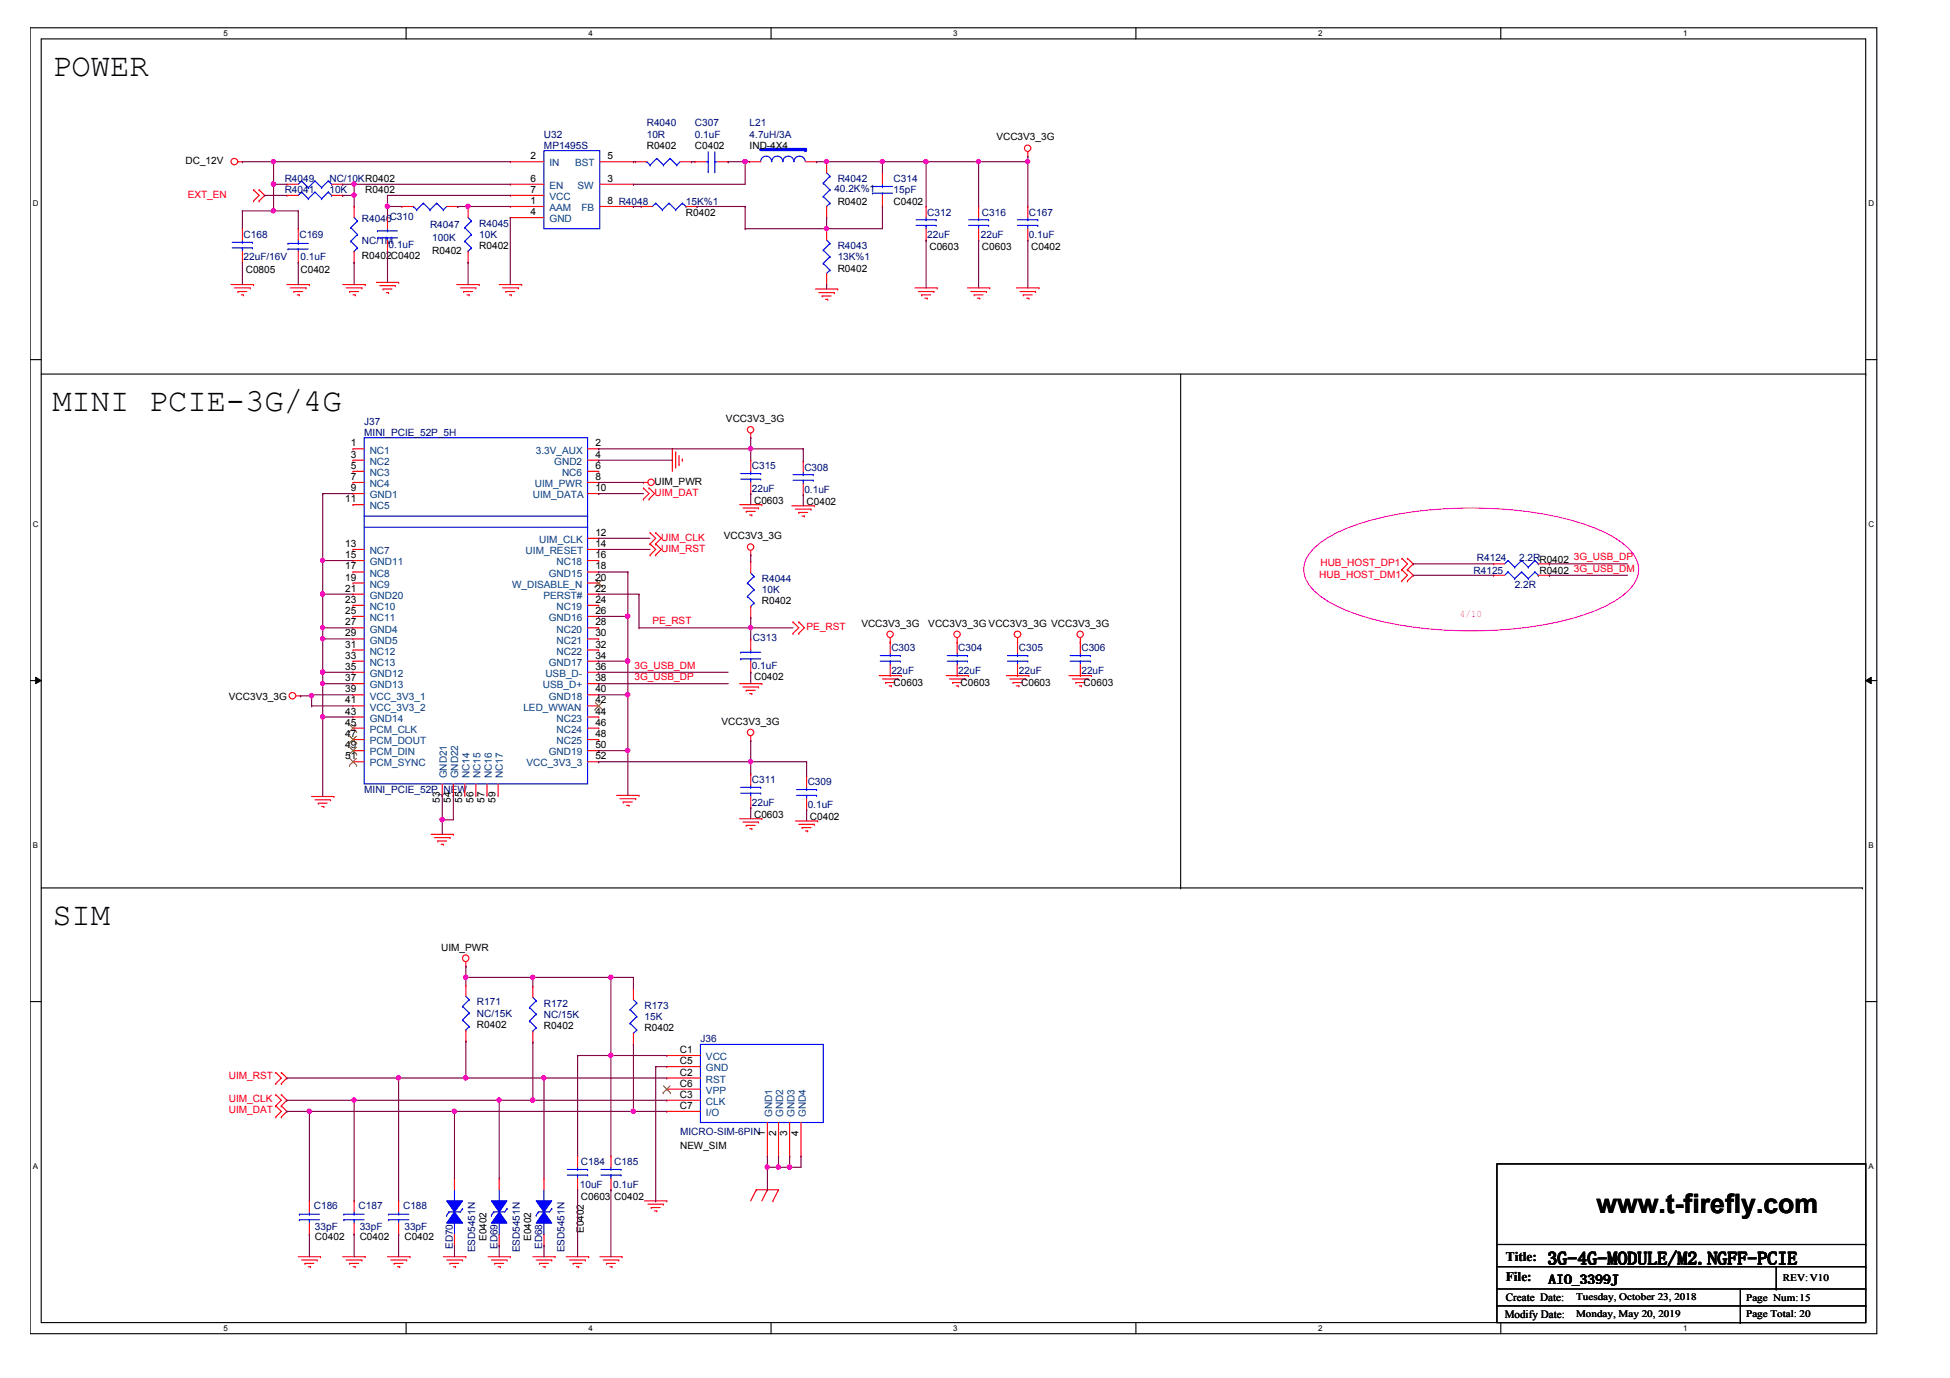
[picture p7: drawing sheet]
<svg xmlns="http://www.w3.org/2000/svg" width="297mm" height="210mm" viewBox="0 0 297 210" stroke-linecap="round" stroke-linejoin="round" font-family="sans-serif">
<defs><g id="words">
<g font-size="4.9">
<text x="8" y="11.5">POWER</text>
<text x="8" y="62.6">MINI PCIE-3G/4G</text>
<text x="8" y="140.8">SIM</text>
</g>
<text font-size="4.1" x="243.2" y="184.8">www.t-firefly.com</text>
<text font-size="2.7" x="235.8" y="192.6">3G-4G-MODULE/M2.NGFF-PCIE</text>
<g font-size="2">
<text x="229.4" y="192.1">Title:</text>
<text x="229.4" y="195.2">File:</text>
<text x="235.9" y="195.5">AIO_3399J</text>
</g>
<g font-size="1.7">
<text x="229.2" y="200.8">Modify Date:</text>
<text x="229.4" y="198.2">Create Date:</text>
</g>
<g font-size="1.5" fill="#000080">
<text x="82.9" y="21">U32</text>
<text x="82.9" y="22.6">MP1495S</text>
<text x="98.5" y="19.2">R4040</text>
<text x="98.5" y="21">10R</text>
<text x="105.8" y="19.2">C307</text>
<text x="105.8" y="21">0.1uF</text>
<text x="114.2" y="19.2">L21</text>
<text x="114.2" y="21">4.7uH/3A</text>
<text x="43.4" y="27.7">R4049</text>
<text x="43.4" y="29.5">R4041</text>
<text x="50.2" y="27.7">NC/10KR0402</text>
<text x="50.2" y="29.5">10K</text>
<text x="127.1" y="29.3">40.2K%1</text>
<text x="127.6" y="27.7">R4042</text>
<text x="136.1" y="27.7">C314</text>
<text x="136.1" y="29.5">15pF</text>
<text x="55.1" y="33.9">R4046C310</text>
<text x="65.5" y="34.7">R4047</text>
<text x="73" y="34.5">R4045</text>
<text x="104.5" y="31.2">15K%1</text>
<text x="141.2" y="32.9">C312</text>
<text x="149.6" y="32.9">C316</text>
<text x="156.7" y="32.9">C167</text>
<text x="37.1" y="36.2">C168</text>
<text x="37.1" y="39.7">22uF/16V</text>
<text x="45.6" y="36.2">C169</text>
<text x="45.8" y="39.7">0.1uF</text>
<text x="55.1" y="37.1">NC/1M</text>
<text x="59.2" y="37.8">0.1uF</text>
<text x="65.8" y="36.7">100K</text>
<text x="73" y="36.2">10K</text>
<text x="127.6" y="38">R4043</text>
<text x="127.6" y="39.7">13K%1</text>
<text x="141.2" y="36.2">22uF</text>
<text x="149.4" y="36.2">22uF</text>
<text x="156.7" y="36.2">0.1uF</text>
<text x="55.5" y="64.7">J37</text>
<text x="55.5" y="66.4">MINI_PCIE_52P_5H</text>
<text x="114.5" y="71.5">C315</text>
<text x="122.5" y="71.7">C308</text>
<text x="114.5" y="74.9">22uF</text>
<text x="122.5" y="75.1">0.1uF</text>
<text x="116" y="88.7">R4044</text>
<text x="224.5" y="87.5">R4125</text>
<text x="225" y="85.4">R4124</text>
<text x="230.7" y="89.5">2.2R</text>
<text x="231.4" y="85.4">2.2RR0402</text>
<text x="116" y="90.4">10K</text>
<text x="114.5" y="101.9">0.1uF</text>
<text x="114.7" y="97.7">C313</text>
<text x="135.8" y="99.2">C303</text>
<text x="146" y="99.2">C304</text>
<text x="155.2" y="99.2">C305</text>
<text x="164.7" y="99.2">C306</text>
<text x="135.8" y="102.6">22uF</text>
<text x="146" y="102.6">22uF</text>
<text x="155.2" y="102.6">22uF</text>
<text x="164.7" y="102.6">22uF</text>
<text x="114.5" y="119.3">C311</text>
<text x="123" y="119.6">C309</text>
<text x="55.5" y="120.8">MINI_PCIE_52P_NEW</text>
<text x="114.5" y="122.7">22uF</text>
<text x="123" y="123.1">0.1uF</text>
<text x="72.7" y="153.2">R171</text>
<text x="72.7" y="154.9">NC/15K</text>
<text x="82.9" y="153.3">R172</text>
<text x="82.9" y="155">NC/15K</text>
<text x="98.2" y="153.7">R173</text>
<text x="98.2" y="155.4">15K</text>
<text x="106.7" y="158.8">J36</text>
<text x="103.6" y="172.9">MICRO-SIM-6PIN</text>
<text x="88.5" y="177.5">C184</text>
<text x="93.6" y="177.5">C185</text>
<text x="47.8" y="184.1">C186</text>
<text x="54.6" y="184.1">C187</text>
<text x="61.4" y="184.1">C188</text>
<text x="88.3" y="180.9">10uF</text>
<text x="93.4" y="180.9">0.1uF</text>
<text x="48" y="187.4">33pF</text>
<text x="54.8" y="187.4">33pF</text>
<text x="61.6" y="187.4">33pF</text>
<text x="69" y="190.2" transform="rotate(-90 69 190.2)">ED70</text>
<text x="72.4" y="190.8" transform="rotate(-90 72.4 190.8)">ESD5451N</text>
<text x="75.8" y="190.2" transform="rotate(-90 75.8 190.2)">ED69</text>
<text x="79.2" y="190.8" transform="rotate(-90 79.2 190.8)">ESD5451N</text>
<text x="82.6" y="190.2" transform="rotate(-90 82.6 190.2)">ED68</text>
<text x="86" y="190.8" transform="rotate(-90 86 190.8)">ESD5451N</text>
</g>
<g font-size="1.5">
<text x="98.5" y="22.6">R0402</text>
<text x="105.8" y="22.6">C0402</text>
<text x="114.2" y="22.6">IND-4X4</text>
<text x="151.8" y="21.3">VCC3V3_3G</text>
<text x="28.3" y="25">DC_12V</text>
<text x="55.6" y="29.5">R0402</text>
<text x="80.8" y="24.3">2</text>
<text x="80.8" y="27.7">6</text>
<text x="80.8" y="29.4">7</text>
<text x="92.6" y="27.7">3</text>
<text x="92.6" y="24.3">5</text>
<text x="80.8" y="31.1">1</text>
<text x="80.8" y="32.8">4</text>
<text x="92.6" y="31.1">8 R4048</text>
<text x="104.5" y="32.9">R0402</text>
<text x="127.6" y="31.2">R0402</text>
<text x="136.1" y="31.2">C0402</text>
<text x="37.4" y="41.5">C0805</text>
<text x="45.8" y="41.5">C0402</text>
<text x="55.1" y="39.5">R0402C0402</text>
<text x="65.8" y="38.6">R0402</text>
<text x="73" y="38">R0402</text>
<text x="127.6" y="41.4">R0402</text>
<text x="141.6" y="38.1">C0603</text>
<text x="149.6" y="38.1">C0603</text>
<text x="157.1" y="38.1">C0402</text>
<text x="110.6" y="64.3">VCC3V3_3G</text>
<text x="53.4" y="68">1</text>
<text x="53.4" y="69.7">3</text>
<text x="53.4" y="71.4">5</text>
<text x="90.7" y="68">2</text>
<text x="90.7" y="69.7">4</text>
<text x="90.7" y="71.4">6</text>
<text x="52.6" y="76.5">11</text>
<text x="53.4" y="73.1">7</text>
<text x="53.4" y="74.8">9</text>
<text x="90.7" y="73.1">8</text>
<text x="90.7" y="74.8">10</text>
<text x="99.7" y="73.9">UIM_PWR</text>
<text x="114.9" y="76.7">C0603</text>
<text x="122.9" y="76.9">C0402</text>
<text x="52.6" y="83.3">13</text>
<text x="90.7" y="83.3">14</text>
<text x="90.7" y="81.6">12</text>
<text x="110.3" y="82">VCC3V3_3G</text>
<text x="52.6" y="88.4">19</text>
<text x="52.6" y="86.7">17</text>
<text x="52.6" y="85">15</text>
<text x="90.7" y="88.4">20</text>
<text x="90.7" y="86.7">18</text>
<text x="90.7" y="85">16</text>
<text x="234.5" y="87.5">R0402</text>
<text x="52.6" y="90.1">21</text>
<text x="52.6" y="91.8">23</text>
<text x="52.6" y="93.5">25</text>
<text x="52.6" y="95.2">27</text>
<text x="90.7" y="90.1">22</text>
<text x="90.7" y="91.8">24</text>
<text x="90.7" y="93.5">26</text>
<text x="90.7" y="95.2">28</text>
<text x="116" y="92.1">R0402</text>
<text x="131.2" y="95.5">VCC3V3_3G</text>
<text x="141.4" y="95.5">VCC3V3_3G VCC3V3_3G VCC3V3_3G</text>
<text x="52.6" y="96.9">29</text>
<text x="52.6" y="98.6">31</text>
<text x="52.6" y="100.3">33</text>
<text x="90.7" y="96.9">30</text>
<text x="90.7" y="98.6">32</text>
<text x="90.7" y="100.3">34</text>
<text x="34.9" y="106.6">VCC3V3_3G</text>
<text x="52.6" y="102">35</text>
<text x="52.6" y="103.8">37</text>
<text x="52.6" y="105.5">39</text>
<text x="52.6" y="107.1">41</text>
<text x="90.7" y="102">36</text>
<text x="90.7" y="103.8">38</text>
<text x="90.7" y="105.5">40</text>
<text x="90.7" y="107.1">42</text>
<text x="114.9" y="103.6">C0402</text>
<text x="136.1" y="104.5">C0603</text>
<text x="146.3" y="104.5">C0603</text>
<text x="155.5" y="104.5">C0603</text>
<text x="165.1" y="104.5">C0603</text>
<text x="52.6" y="108.8">43</text>
<text x="52.6" y="110.5">45</text>
<text x="52.6" y="112.3">47</text>
<text x="52.6" y="114">49</text>
<text x="90.7" y="108.8">44</text>
<text x="90.7" y="110.5">46</text>
<text x="90.7" y="112.3">48</text>
<text x="90.7" y="114">50</text>
<text x="109.9" y="110.4">VCC3V3_3G</text>
<text x="52.6" y="115.7">51</text>
<text x="90.7" y="115.7">52</text>
<text x="67" y="122.3" transform="rotate(-90 67 122.3)">53</text>
<text x="68.7" y="122.3" transform="rotate(-90 68.7 122.3)">54</text>
<text x="70.4" y="122.3" transform="rotate(-90 70.4 122.3)">55</text>
<text x="72.1" y="122.3" transform="rotate(-90 72.1 122.3)">56</text>
<text x="73.8" y="122.3" transform="rotate(-90 73.8 122.3)">57</text>
<text x="75.5" y="122.3" transform="rotate(-90 75.5 122.3)">59</text>
<text x="114.9" y="124.6">C0603</text>
<text x="123.4" y="124.9">C0402</text>
<text x="67.2" y="144.8">UIM_PWR</text>
<text x="72.7" y="156.6">R0402</text>
<text x="82.9" y="156.8">R0402</text>
<text x="98.2" y="157.1">R0402</text>
<text x="103.6" y="160.4">C1</text>
<text x="103.6" y="162.1">C5</text>
<text x="103.6" y="163.8">C2</text>
<text x="103.6" y="165.5">C6</text>
<text x="103.6" y="167.2">C3</text>
<text x="103.6" y="168.9">C7</text>
<text x="116.5" y="173" transform="rotate(-90 116.5 173)">1</text>
<text x="118.2" y="173" transform="rotate(-90 118.2 173)">2</text>
<text x="119.9" y="173" transform="rotate(-90 119.9 173)">3</text>
<text x="121.6" y="173" transform="rotate(-90 121.6 173)">4</text>
<text x="103.6" y="175">NEW_SIM</text>
<text x="88.5" y="182.8">C0603</text>
<text x="93.6" y="182.8">C0402</text>
<text x="48" y="188.9">C0402</text>
<text x="54.8" y="188.9">C0402</text>
<text x="61.6" y="188.9">C0402</text>
<text x="74.1" y="189.1" transform="rotate(-90 74.1 189.1)">E0402</text>
<text x="80.9" y="189.1" transform="rotate(-90 80.9 189.1)">E0402</text>
<text x="88.9" y="187.8" transform="rotate(-90 88.9 187.8)">E0402</text>
<text x="271.6" y="195.2">REV:V10</text>
<text x="240.1" y="198">Tuesday, October 23, 2018</text>
<text x="240.1" y="200.6">Monday, May 20, 2019</text>
<text x="266" y="198.2">Page Num:15</text>
<text x="266" y="200.6">Page Total: 20</text>
</g>
<g font-size="1.5" fill="#004080">
<text x="83.7" y="25.4">IN</text>
<text x="83.7" y="28.8">EN</text>
<text x="87.6" y="25.4">BST</text>
<text x="88" y="28.8">SW</text>
<text x="83.7" y="30.5">VCC</text>
<text x="83.7" y="32.2">AAM</text>
<text x="83.7" y="33.9">GND</text>
<text x="88.6" y="32.2">FB</text>
<text x="56.3" y="69.1">NC1</text>
<text x="56.3" y="70.8">NC2</text>
<text x="81.6" y="69.1">3.3V_AUX</text>
<text x="84.4" y="70.8">GND2</text>
<text x="56.3" y="72.5">NC3</text>
<text x="56.3" y="74.2">NC4</text>
<text x="56.3" y="75.9">GND1</text>
<text x="56.3" y="77.6">NC5</text>
<text x="81.2" y="75.9">UIM_DATA</text>
<text x="81.5" y="74.2">UIM_PWR</text>
<text x="85.6" y="72.5">NC6</text>
<text x="82.1" y="82.7">UIM_CLK</text>
<text x="56.3" y="89.5">NC9</text>
<text x="56.3" y="87.8">NC8</text>
<text x="56.3" y="86.1">GND11</text>
<text x="56.3" y="84.4">NC7</text>
<text x="78" y="89.5">W_DISABLE_N</text>
<text x="80.1" y="84.4">UIM_RESET</text>
<text x="83.6" y="87.8">GND15</text>
<text x="84.8" y="86.1">NC18</text>
<text x="56.3" y="91.2">GND20</text>
<text x="56.3" y="92.9">NC10</text>
<text x="56.3" y="94.6">NC11</text>
<text x="82.8" y="91.2">PERST#</text>
<text x="83.6" y="94.6">GND16</text>
<text x="84.8" y="92.9">NC19</text>
<text x="56.3" y="96.4">GND4</text>
<text x="56.3" y="98">GND5</text>
<text x="56.3" y="99.7">NC12</text>
<text x="56.3" y="101.4">NC13</text>
<text x="83.6" y="101.4">GND17</text>
<text x="84.8" y="96.4">NC20</text>
<text x="84.8" y="98">NC21</text>
<text x="84.8" y="99.7">NC22</text>
<text x="56.3" y="103.1">GND12</text>
<text x="56.3" y="104.9">GND13</text>
<text x="56.3" y="106.6">VCC_3V3_1</text>
<text x="82.7" y="104.9">USB_D+</text>
<text x="83.1" y="103.1">USB_D-</text>
<text x="83.6" y="106.6">GND18</text>
<text x="56.3" y="108.2">VCC_3V3_2</text>
<text x="56.3" y="109.9">GND14</text>
<text x="56.3" y="111.6">PCM_CLK</text>
<text x="56.3" y="113.4">PCM_DOUT</text>
<text x="79.7" y="108.2">LED_WWAN</text>
<text x="84.8" y="109.9">NC23</text>
<text x="84.8" y="111.6">NC24</text>
<text x="84.8" y="113.4">NC25</text>
<text x="56.3" y="115.1">PCM_DIN</text>
<text x="56.3" y="116.8">PCM_SYNC</text>
<text x="68.1" y="118.6" transform="rotate(-90 68.1 118.6)">GND21</text>
<text x="69.8" y="118.6" transform="rotate(-90 69.8 118.6)">GND22</text>
<text x="71.5" y="118.6" transform="rotate(-90 71.5 118.6)">NC14</text>
<text x="73.2" y="118.6" transform="rotate(-90 73.2 118.6)">NC15</text>
<text x="74.9" y="118.6" transform="rotate(-90 74.9 118.6)">NC16</text>
<text x="76.6" y="118.6" transform="rotate(-90 76.6 118.6)">NC17</text>
<text x="80.2" y="116.8">VCC_3V3_3</text>
<text x="83.6" y="115.1">GND19</text>
<text x="107.5" y="161.5">VCC</text>
<text x="107.5" y="163.2">GND</text>
<text x="107.5" y="164.9">RST</text>
<text x="107.5" y="166.6">VPP</text>
<text x="107.5" y="168.3">CLK</text>
<text x="107.5" y="170">I/O</text>
<text x="117.6" y="170.1" transform="rotate(-90 117.6 170.1)">GND1</text>
<text x="119.3" y="170.1" transform="rotate(-90 119.3 170.1)">GND2</text>
<text x="121" y="170.1" transform="rotate(-90 121 170.1)">GND3</text>
<text x="122.7" y="170.1" transform="rotate(-90 122.7 170.1)">GND4</text>
</g>
<g font-size="1.5" fill="#f00">
<text x="28.6" y="30.1">EXT_EN</text>
<text x="99.7" y="75.6">UIM_DAT</text>
<text x="100.7" y="82.4">UIM_CLK</text>
<text x="100.7" y="84.1">UIM_RST</text>
<text x="201" y="88">HUB_HOST_DM1</text>
<text x="201.1" y="86.3">HUB_HOST_DP1</text>
<text x="239.7" y="85.3">3G_USB_DP</text>
<text x="239.7" y="87.1">3G_USB_DM</text>
<text x="99.4" y="95.1">PE_RST</text>
<text x="122.9" y="96">PE_RST</text>
<text x="96.7" y="101.9">3G_USB_DM</text>
<text x="96.7" y="103.6">3G_USB_DP</text>
<text x="34.9" y="167.8">UIM_CLK</text>
<text x="34.9" y="164.4">UIM_RST</text>
<text x="34.9" y="169.5">UIM_DAT</text>
</g>
<text font-size="1.5" fill="#f0f" x="222.4" y="93.9">4/10</text>
<g font-size="1.2">
<text x="34.1" y="5.5">5</text>
<text x="89.6" y="5.5">4</text>
<text x="145.2" y="5.5">3</text>
<text x="200.8" y="5.5">2</text>
<text x="256.4" y="5.5">1</text>
<text x="5" y="31.5">D</text>
<text x="284.6" y="31.5">D</text>
<text x="5" y="80.3">C</text>
<text x="284.6" y="80.3">C</text>
<text x="5" y="129.2">B</text>
<text x="284.6" y="129.2">B</text>
<text x="5" y="178.1">A</text>
<text x="284.6" y="178.1">A</text>
<text x="34.1" y="202.7">5</text>
<text x="89.6" y="202.7">4</text>
<text x="145.2" y="202.7">3</text>
<text x="200.8" y="202.7">2</text>
<text x="256.4" y="202.7">1</text>
</g>
</g></defs>
<path d="M4.6 4.2h281.3v199h-281.3zM6.3 5.9h277.9v195.6h-277.9z" fill="none" stroke="#000" stroke-width=".17"/>
<g fill="#fff">
<path d="M34.1 4.4h.6v1.4h-.6z"/>
<path d="M34.1 201.6h.6v1.4h-.6z"/>
</g>
<path d="M61.9 4.2v1.7M61.9 201.5v1.7" fill="none" stroke="#000" stroke-width=".17"/>
<g fill="#fff">
<path d="M89.6 4.4h.7v1.4h-.7z"/>
<path d="M89.6 201.6h.7v1.4h-.7z"/>
</g>
<path d="M117.4 4.2v1.7M117.4 201.5v1.7" fill="none" stroke="#000" stroke-width=".17"/>
<g fill="#fff">
<path d="M145.2 4.4h.7v1.4h-.7z"/>
<path d="M145.2 201.6h.7v1.4h-.7z"/>
</g>
<path d="M173 4.2v1.7M173 201.5v1.7" fill="none" stroke="#000" stroke-width=".17"/>
<g fill="#fff">
<path d="M200.8 4.4h.6v1.4h-.6z"/>
<path d="M200.8 201.6h.6v1.4h-.6z"/>
</g>
<path d="M228.6 4.2v1.7M228.6 201.5v1.7" fill="none" stroke="#000" stroke-width=".17"/>
<g fill="#fff">
<path d="M256.4 4.4h.6v1.4h-.6z"/>
<path d="M256.4 201.6h.6v1.4h-.6z"/>
<path d="M5 30.4h.8v1.3h-.8z"/>
<path d="M284.6 30.4h.8v1.3h-.8z"/>
<path d="M5 79.2h.8v1.4h-.8z"/>
<path d="M284.6 79.2h.8v1.4h-.8z"/>
</g>
<path d="M4.6 54.8h1.7M284.2 54.8h1.7" fill="none" stroke="#000" stroke-width=".17"/>
<g fill="#fff">
<path d="M5 128.1h.8v1.4h-.8z"/>
<path d="M284.6 128.1h.8v1.4h-.8z"/>
</g>
<path d="M4.6 103.7h1.7M284.2 103.7h1.7" fill="none" stroke="#000" stroke-width=".17"/>
<path d="M5.4 103.2l.9 .5-.9 .4zM284.2 103.7l.8-.5v.9z" fill="#000"/>
<path d="M5.4 103.2l.9 .5-.9 .4zM284.2 103.7l.8-.5v.9z" fill="none" stroke="#000" stroke-width=".15"/>
<g fill="#fff">
<path d="M5 177h.8v1.3h-.8z"/>
<path d="M284.6 177h.8v1.3h-.8z"/>
</g>
<g fill="none" stroke="#000" stroke-width=".17">
<path d="M6.3 57h277.9M179.8 57v78.3M284.2 57h.1M6.3 135.3h277.4M179.8 135.3h.1M283.7 135.3h.1M4.6 152.6h1.7M284.2 152.6h1.7M228 177.3h56.2v24.2h-56.2zM228 189.6h56.2M228 193h56.2M228 196.3h56.2"/>
<path d="M228 198.9h56.2M265.1 196.3v5.2M270.6 196.3h.1M270.6 193v3.3M284.2 189.6h.1M284.2 193h.1M284.2 196.3h.1M284.2 198.9h.1M265.1 201.5h.1"/>
</g>
<path d="M200.4 83.3a20.6 20.6 0 0 1 8.3-4 63.4 63.4 0 0 1 30.8 0 20.7 20.7 0 0 1 8.3 4 4.5 4.5 0 0 1 1.7 4.3 6.3 6.3 0 0 1-2.6 3.4 28 28 0 0 1-11.3 4.1 64.2 64.2 0 0 1-26.9-.9 20.6 20.6 0 0 1-8.3-4 4.1 4.1 0 0 1-.8-6.1z" fill="none" stroke="#f0f" stroke-width=".17"/>
<g fill="none" stroke="#f00" stroke-width=".17">
<path d="M36.3 24.6h.6M36.9 24.6h.1M38.6 28.9h.1M38.6 30.6h.1M38.6 28.9l.9 .9-.9 .8M39.5 30.6h.1M39.5 28.9h.1M39.5 28.9l.8 .9-.8 .8M105.8 24.6h.1M105.8 24.6h1.7M109.2 24.6h1.7M110.9 24.6h.1"/>
<path d="M156.6 23.8h.1M156.6 23.1v.7M35.2 43.3h3.4M35.7 43.9h2.4M36.3 44.4h.1M36.3 44.4h1.3M36.8 44.9h.3M37.1 44.9h.1M38.1 43.9h.1M38.6 43.3h.1M43.7 43.3h3.4M44.2 43.9h2.4"/>
<path d="M44.8 44.4h.1M44.8 44.4h1.3M45.3 44.9h.3M45.6 44.9h.1M46.6 43.9h.1M47.1 43.3h.1M52.2 43.3h3.4M52.7 43.9h2.4M53.3 44.4h.1M53.3 44.4h1.3M53.8 44.9h.3M54.1 44.9h.1"/>
<path d="M55.1 43.9h.1M55.6 43.3h.1M57.3 43h3.4M57.8 43.5h2.4M58.3 44h.1M58.3 44h1.4M58.9 44.6h.3M59.2 44.6h.1M60.2 43.5h.1M60.7 43h.1M69.6 43.3h3.4M70.1 43.9h2.4"/>
<path d="M70.6 44.4h.1M70.6 44.4h1.4M71.1 44.9h.4M71.5 44.9h.1M72.5 43.9h.1M73 43.3h.1M76 43.3h3.5M76.6 43.9h2.4M77.1 44.4h.1M77.1 44.4h1.3M77.6 44.9h.3M77.9 44.9h.1"/>
<path d="M79 43.9h.1M79.5 43.3h.1M124.2 44h3.4M124.7 44.6h2.4M125.2 45.1h.1M125.2 45.1h1.4M125.7 45.6h.4M126.1 45.6h.1M127.1 44.6h.1M127.6 44h.1M139.4 43.9h3.4M139.9 44.4h2.4"/>
<path d="M140.4 44.9h.1M140.4 44.9h1.3M140.9 45.4h.3M141.2 45.4h.1M142.3 44.4h.1M142.8 43.9h.1M147.4 43.9h3.4M147.9 44.4h2.4M148.4 44.9h.1M148.4 44.9h1.3M148.9 45.4h.3M149.2 45.4h.1"/>
<path d="M150.3 44.4h.1M150.8 43.9h.1M154.8 43.9h3.5M155.4 44.4h2.3M155.9 44.9h.1M155.9 44.9h1.3M156.4 45.4h.3M156.7 45.4h.1M157.7 44.4h.1M158.3 43.9h.1M98 73.5h.1M98 76h.1"/>
<path d="M98 74.3h.1M98 73.5h.7M98 74.3l.9 .9-.9 .8M98.9 76h.1M98.9 74.3h.1M98.9 74.3l.8 .9-.8 .8M102.4 68.4h.1M102.4 68.4v3.4M102.9 68.9h.1M102.9 68.9v2.4M103.4 70.8h.1M103.4 69.4v1.4"/>
<path d="M103.9 69.9h.1M103.9 69.9v.4M112.7 76.9h3.3M113.2 77.4h2.3M113.7 77.9h.1M113.7 77.9h1.3M114.2 78.4h.3M114.4 66.7h.1M114.4 66v.7M114.5 78.4h.1M115.5 77.4h.1M116 76.9h.1"/>
<path d="M120.6 77h3.5M121.2 77.6h2.3M121.7 78.1h.1M121.7 78.1h1.3M122.2 78.6h.3M122.5 78.6h.1M123.5 77.6h.1M124.1 77h.1M99 82.8h.1M99 81.2h.1M99 84.5h.1M99 81.2l.9 .8-.9 .8"/>
<path d="M99 82.8l.9 .9-.9 .8M99.9 82.8h.1M99.9 81.2h.1M99.9 84.5h.1M99.9 81.2l.8 .8-.8 .8M99.9 82.8l.8 .9-.8 .8M114.4 84.5h.1M114.4 85.6h.1M114.4 94.1h.1M114.4 83.9v.6M114.4 85.6v1.7M114.4 92.4v1.7"/>
<path d="M120.8 96.5h.1M120.8 94.7h.1M120.8 94.7l.9 .9-.9 .9M121.7 96.5h.1M121.7 94.7h.1M121.7 94.7l.8 .9-.8 .9M135.6 97.8h.1M135.6 97.2v.6M145.8 97.8h.1M145.8 97.2v.6M155 97.8h.1M155 97.2v.6"/>
<path d="M164.6 97.8h.1M164.6 97.2v.6M213.5 86.8h.1M213.5 85h.1M213.5 88.5h.1M213.5 85l.9 .9-.9 .9M213.5 86.8l.9 .8-.9 .9M214.4 85h.1M214.4 86.8h.1M214.4 88.5h.1M214.4 85l.9 .9-.9 .9M214.4 86.8l.9 .8-.9 .9"/>
<path d="M227.5 85.9h.1M227.5 85.9h1.7M234.3 85.9h1.7M236 85.9h.1M45.1 106h.7M45.8 106h.1M112.7 104.1h3.3M113.2 104.6h2.3M113.7 105.2h.1M113.7 105.2h1.3M114.2 105.7h.3M114.4 112.8h.1"/>
<path d="M114.4 112.1v.7M114.5 105.7h.1M115.5 104.6h.1M116 104.1h.1M133.9 102.9h3.4M134.4 103.4h2.4M134.9 104h.1M134.9 104h1.4M135.4 104.5h.4M135.8 104.5h.1M136.8 103.4h.1M137.3 102.9h.1"/>
<path d="M144.1 102.9h3.4M144.6 103.4h2.4M145.1 104h.1M145.1 104h1.4M145.6 104.5h.4M146 104.5h.1M147 103.4h.1M147.5 102.9h.1M153.3 102.9h3.4M153.8 103.4h2.4M154.3 104h.1M154.3 104h1.4"/>
<path d="M154.8 104.5h.4M155.2 104.5h.1M156.2 103.4h.1M156.7 102.9h.1M162.8 102.9h3.5M163.3 103.4h2.4M163.9 104h.1M163.9 104h1.3M164.4 104.5h.3M164.7 104.5h.1M165.7 103.4h.1M166.3 102.9h.1"/>
<path d="M47.5 121.3h3.4M48 121.8h2.3M48.5 122.3h.1M48.5 122.3h1.3M49 122.9h.3M49.3 122.9h.1M50.3 121.8h.1M50.9 121.3h.1M65.7 127.1h3.4M66.2 127.6h2.4M66.7 128.1h.1M66.7 128.1h1.3"/>
<path d="M67.2 128.6h.3M67.5 128.6h.1M68.6 127.6h.1M69.1 127.1h.1M93.9 121.2h3.4M94.4 121.7h2.4M94.9 122.2h.1M94.9 122.2h1.4M95.4 122.7h.4M95.8 122.7h.1M96.8 121.7h.1M97.3 121.2h.1"/>
<path d="M112.7 124.7h3.3M113.2 125.2h2.3M113.7 125.7h.1M113.7 125.7h1.3M114.2 126.2h.3M114.5 126.2h.1M115.5 125.2h.1M116 124.7h.1M121.2 125.1h3.4M121.7 125.6h2.4M122.2 126.1h.1M122.2 126.1h1.3"/>
<path d="M122.7 126.6h.3M123 126.6h.1M124.1 125.6h.1M124.6 125.1h.1M71 147.2h.1M71 146.5v.7M42 168.4h.1M42 170.1h.1M42 166.8h.1M42 163.4h.1M42 165.1h.1M42 168.4l.9 .9-.9 .8"/>
<path d="M42 166.8l.9 .8-.9 .8M42 163.4l.9 .8-.9 .9M42.9 170.1h.1M42.9 168.4h.1M42.9 166.8h.1M42.9 165.1h.1M42.9 163.4h.1M42.9 168.4l.8 .9-.8 .8M42.9 166.8l.8 .8-.8 .8M42.9 163.4l.8 .8-.8 .9M45.4 191.4h3.4M45.9 191.9h2.4"/>
<path d="M46.5 192.4h.1M46.5 192.4h1.3M47 193h.3M47.3 193h.1M48.3 191.9h.1M48.8 191.4h.1M52.2 191.4h3.4M52.7 191.9h2.4M53.3 192.4h.1M53.3 192.4h1.3M53.8 193h.3M54.1 193h.1"/>
<path d="M55.1 191.9h.1M55.6 191.4h.1M59 191.4h3.5M59.5 191.9h2.4M60 192.4h.1M60 192.4h1.4M60.6 193h.3M60.7 182.9h.1M60.7 188h.1M60.7 182.9v1.7M60.7 186.3v1.7M60.9 193h.1"/>
<path d="M61.9 191.9h.1M62.5 191.4h.1M67.5 191.4h3.5M68 191.9h2.5M68.6 192.4h.1M68.6 192.4h1.3M69.1 193h.3M69.4 193h.1M70.5 191.9h.1M71 191.4h.1M74.4 191.4h3.3M74.9 191.9h2.3"/>
<path d="M75.4 192.4h.1M75.4 192.4h1.3M75.9 193h.3M76.2 193h.1M77.2 191.9h.1M77.7 191.4h.1M81.2 191.4h3.4M81.7 191.9h2.3M82.2 192.4h.1M82.2 192.4h1.3M82.7 193h.3M83 193h.1"/>
<path d="M84 191.9h.1M84.6 191.4h.1M86.2 191.4h3.5M86.8 191.9h2.4M87.3 192.4h.1M87.3 192.4h1.4M87.8 193h.4M88.2 193h.1M89.2 191.9h.1M89.7 191.4h.1M91.4 191.4h3.4M91.9 191.9h2.3"/>
<path d="M92.4 192.4h.1M92.4 192.4h1.3M92.9 193h.3M93.2 193h.1M94.2 191.9h.1M94.8 191.4h.1M98.2 182.9h3.4M98.7 183.4h2.4M99.2 183.9h.1M99.2 183.9h1.4M99.7 184.4h.3M100 184.4h.1"/>
<path d="M101.1 183.4h.1M101.6 182.9h.1M115.2 181.2h.1M115.2 181.2l-.8 1.7M115.2 181.2h3.4M116.9 181.2h.1M116.9 181.2l-.9 1.7M117.7 182.9h.1M118.6 181.2h.1M118.6 181.2l-.9 1.7"/>
<circle cx="35.7" cy="24.6" r=".5"/>
<circle cx="156.5" cy="22.6" r=".49"/>
<circle cx="99.2" cy="73.5" r=".49"/>
<circle cx="114.3" cy="65.5" r=".49"/>
<circle cx="114.3" cy="83.3" r=".49"/>
<circle cx="135.6" cy="96.6" r=".49"/>
<circle cx="145.8" cy="96.6" r=".49"/>
<circle cx="155" cy="96.6" r=".5"/>
<circle cx="164.5" cy="96.6" r=".49"/>
<circle cx="44.6" cy="106" r=".5"/>
<circle cx="114.3" cy="111.6" r=".49"/>
<circle cx="70.9" cy="146" r=".5"/>
</g>
<g fill="none" stroke="#00f" stroke-width=".17">
<path d="M107.5 24.6h.4M107.9 26.2h.1M107.9 24.6h.1M107.9 23.1v3.1M108.9 24.6h.1M108.9 26.2h.1M108.9 24.6h.3M108.9 23.1v3.1M113.8 88.8h.1M113.8 90.8h.1M113.8 88.8l1.1 1M113.8 90.8l1.1 1.1"/>
<path d="M114.4 92.4h.1M114.4 87.3l.5 .5M114.9 87.8h.1M114.9 89.8h.1M114.9 91.9h.1M114.9 87.8l-1.1 1M114.9 89.8l-1.1 1M114.9 91.9l-.5 .5M229.7 85.4h.1M229.7 85.4l-.5 .5M229.7 85.4l1 1M230.7 86.4h.1"/>
<path d="M231.8 85.4h.1M231.8 85.4l-1.1 1M231.8 85.4l1 1M232.8 86.4h.1M233.8 85.4h.1M233.8 85.4l-1 1M233.8 85.4l.5 .5M234.3 85.9h.1M59.2 185.8h.1M59.2 185h.1M59.2 185.8h3.1M59.2 185h3.1"/>
<path d="M60.7 185h.1M60.7 185.8h.1M60.7 184.6v.4M60.7 185.8v.5M82 184.6h.1M82 184.6h1.7M82.9 182.9h.1M82.9 188h.1M82.9 181.2v1.7M82.9 186.3v1.7"/>
</g>
<path d="M81.7 182.9h2.3l-1.1 1.7z" fill-rule="evenodd" fill="#00f"/>
<path d="M81.7 182.9h2.3l-1.1 1.7zM81.7 185.1h.1M82 184.6l-.3 .5M84 184.1h.1M84 184.1l-.3 .5" fill="none" stroke="#00f" stroke-width=".17"/>
<path d="M82.9 184.6l1.1 1.7h-2.3z" fill-rule="evenodd" fill="#00f"/>
<g fill="none" stroke="#00f" stroke-width=".17">
<path d="M35.4 37.8h3.1M35.4 36.9h3.1M36.9 36.9h.1M36.9 37.8h.1M36.9 36.6v.3M36.9 37.8v.5M38.5 37.8h.1M38.5 36.9h.1M43.9 37.1h.1M43.9 37.9h.1M43.9 37.1h3.1M43.9 37.9h3.1"/>
<path d="M45.4 37.9h.1M45.4 37.1h.1M45.4 36.6v.5M45.4 37.9v.4M45.9 27.6h.1M45.9 29.3h.1M45.9 27.6l-.5 .5M45.9 27.6l1.1 1M45.9 29.3l-.5 .5M45.9 29.3l1.1 1M47 28.6h.1M47 30.3h.1"/>
<path d="M48 27.6h.1M48 29.3h.1M48 27.6l-1 1M48 27.6l1 1M48 29.3l-1 1M48 29.3l1 1M49 28.6h.1M49 30.3h.1M50 27.6h.1M50 29.3h.1M50 27.6l-1 1M50 27.6l.5 .5"/>
<path d="M50 29.3l-1 1M50 29.3l.5 .5M50.5 28.1h.1M50.5 29.8h.1M53.4 34.7h.1M53.4 36.7h.1M53.4 36.7l1.1 1.1M53.4 34.7l1.1 1M53.9 38.3h.1M53.9 33.1l.6 .6M54.5 33.7h.1M54.5 35.7h.1"/>
<path d="M54.5 37.8h.1M54.5 33.7l-1.1 1M54.5 35.7l-1.1 1M54.5 37.8l-.6 .5M70.8 34.7h.1M70.8 36.7h.1M70.8 34.7l1 1M70.8 36.7l1 1.1M71.3 38.3h.1M71.3 33.1l.5 .6M71.8 33.7h.1M71.8 35.7h.1"/>
<path d="M71.8 37.8h.1M71.8 33.7l-1 1M71.8 35.7l-1 1M71.8 37.8l-.5 .5M82.9 22.9h8.5v11.9h-8.5zM98.5 24.6h.1M98.5 24.6l.5 .5M99 25.1h.1M100 24.1h.1M100 24.1l1.1 1M100 24.1l-1 1M101.1 25.1h.1"/>
<path d="M102.1 24.1h.1M102.1 24.1l1 1M102.1 24.1l-1 1M103.1 25.1h.1M103.6 24.6l-.5 .5M125.4 27.9h.1M125.4 29.9h.1M125.4 27.9l1 1M125.4 29.9l1 1M125.9 31.5h.1M125.9 26.3l.5 .5M126.4 26.8h.1"/>
<path d="M126.4 28.9h.1M126.4 30.9h.1M126.4 26.8l-1 1.1M126.4 28.9l-1 1M126.4 30.9l-.5 .6M132.9 28.4h.1M132.9 29.4h.1M132.9 28.4h3M132.9 29.4h3M134.4 29.4h.1M134.4 28.4h.1M134.4 28.1v.3"/>
<path d="M134.4 29.4v.4M139.5 34.3h3.1M139.5 33.5h3.1M141.1 33.5h.1M141.1 34.3h.1M141.1 33.1v.4M141.1 34.3v.5M142.6 34.3h.1M142.6 33.5h.1M112.8 73h3.1M112.8 72.1h3.1M114.4 72.1h.1"/>
<path d="M114.4 73h.1M114.4 71.8v.3M114.4 73v.5M115.9 73h.1M115.9 72.1h.1M120.8 73.2h3.1M120.8 72.3h3.1M122.4 72.3h.1M122.4 73.2h.1M122.4 72v.3M122.4 73.2v.5M123.9 73.2h.1"/>
<path d="M123.9 72.3h.1M112.8 99.4h.1M112.8 99.4h3.1M114.4 99.4h.1M114.4 99v.4M134.1 99.9h3M135.6 99.9h.1M135.6 99.5v.4M137.1 99.9h.1M229.7 87.1h.1M229.7 87.1l-.5 .5M229.7 87.1l1 1"/>
<path d="M230.7 88.1h.1M231.8 87.1h.1M231.8 87.1l-1.1 1M231.8 87.1l1 1M232.8 88.1h.1M233.8 87.1h.1M233.8 87.1l-1 1M233.8 87.1l.5 .5M234.3 87.6h.1M112.8 100.4h.1M112.8 100.4h3.1M114.4 100.4h.1"/>
<path d="M114.4 100.4v.3M122.9 119.9v.4M134.1 100.7h3M135.6 100.7h.1M135.6 100.7v.5M137.1 100.7h.1M121.3 121.2h3.1M121.3 120.3h3.1M122.9 120.3h.1M122.9 121.2h.1M122.9 121.2v.5M124.4 121.2h.1"/>
<path d="M124.4 120.3h.1M70.5 153.3h.1M70.5 155.4h.1M70.5 153.3l1 1M70.5 155.4l1 1M71 156.9h.1M71 151.8l.5 .5M71.5 152.3h.1M71.5 154.3h.1M71.5 156.4h.1M71.5 152.3l-1 1M71.5 154.3l-1 1.1"/>
<path d="M71.5 156.4l-.5 .5M91.5 179h3.1M91.5 178.1h3.1M93.1 178.1h.1M93.1 179h.1M93.1 177.8v.3M93.1 179v.5M94.6 179h.1M94.6 178.1h.1M45.6 185.8h.1M45.6 185h.1M45.6 185.8h3.1"/>
<path d="M45.6 185h3.1M47.1 185h.1M47.1 185.8h.1M47.1 184.6v.4M47.1 185.8v.5M68.4 184.6h.1M68.4 184.6h1.7M69.2 182.9h.1M69.2 188h.1M69.2 181.2v1.7M69.2 186.3v1.7M82.9 184.6l1.1 1.7h-2.3z"/>
</g>
<g fill="none" stroke="#f00" stroke-width=".17">
<path d="M36.9 34.8h.1M36.9 40h.1M36.9 34.8v1.8M36.9 38.3v1.7M43.7 28.1h.1M43.7 29.8h.1M43.7 28.1h1.7M43.7 29.8h1.7M45.4 40h.1M45.4 34.8h.1M45.4 34.8v1.8M45.4 38.3v1.7"/>
<path d="M50.5 28.1h1.7M50.5 29.8h1.7M52.2 28.1h.1M52.2 29.8h.1M53.9 31.5h.1M53.9 40h.1M53.9 31.5v1.6M53.9 38.3v1.7M71.3 31.5h.1M71.3 40h.1M71.3 31.5v1.6M71.3 38.3v1.7"/>
<path d="M77.7 24.6h.1M77.7 28.1h.1M77.7 29.8h.1M77.7 31.5h.1M77.7 33.1h.1M77.7 28.1h5.2M77.7 24.6h5.2M77.7 29.8h5.2M77.7 31.5h5.2M77.7 33.1h5.2M91.4 28.1h5.1M91.4 24.6h5.1"/>
<path d="M91.4 31.5h5.1M96.5 31.5h.1M96.5 28.1h.1M96.5 24.6h.1M96.8 24.6h.1M96.8 24.6h1.7M103.6 24.6h1.7M105.3 24.6h.1M125.9 24.6h.1M125.9 33.1h.1M125.9 24.6v1.7M125.9 31.5v1.6"/>
<path d="M134.4 31.5h.1M134.4 26.3h.1M134.4 26.3v1.8M134.4 29.8v1.7M141.1 31.5h.1M141.1 36.6h.1M141.1 31.5v1.6M141.1 34.8v1.8M114.4 70.1h.1M114.4 75.2h.1M114.4 70.1v1.7M114.4 73.5v1.7"/>
<path d="M122.4 70.3h.1M122.4 75.4h.1M122.4 70.3v1.7M122.4 73.7v1.7M114.4 97.3h.1M114.4 97.3v1.7M135.6 97.8h.1M135.6 97.8v1.7M227.5 87.6h.1M227.5 87.6h1.7M234.3 87.6h1.7M236 87.6h.1"/>
<path d="M114.4 102.4h.1M114.4 100.7v1.7M122.9 118.2h.1M122.9 118.2v1.7M135.6 102.9h.1M135.6 101.2v1.7M122.9 123.4h.1M122.9 121.7v1.7M71 150.1h.1M71 158.6h.1M71 150.1v1.7M71 156.9v1.7"/>
<path d="M82.9 179.5h.1M82.9 179.5v1.7M93.1 176.1h.1M93.1 176.1v1.7M93.1 179.5v1.7M47.1 182.9h.1M47.1 188h.1M47.1 182.9v1.7M47.1 186.3v1.7M82.9 189.7h.1M82.9 188v1.7M93.1 181.2h.1"/>
</g>
<path d="M68 182.9h2.5l-1.3 1.7z" fill-rule="evenodd" fill="#00f"/>
<path d="M68 182.9h2.5l-1.3 1.7zM68 185.1h.1M68.4 184.6l-.4 .5M70.5 184.1h.1M70.5 184.1l-.4 .5" fill="none" stroke="#00f" stroke-width=".17"/>
<path d="M69.2 184.6l1.3 1.7h-2.5z" fill-rule="evenodd" fill="#00f"/>
<g fill="none" stroke="#00f" stroke-width=".17">
<path d="M115.9 24.6a.83 .83 0 0 1 .8-.8 .83 .83 0 0 1 .8 .8M117.6 24.6a.83 .83 0 0 1 .8-.8 .83 .83 0 0 1 .8 .8M119.3 24.6a.83 .83 0 0 1 .8-.8 .83 .83 0 0 1 .8 .8M121 24.6a.85 .85 0 0 1 .8-.8 .85 .85 0 0 1 .9 .8M55.5 66.7h34v52.7h-34zM55.5 78.6h34M89.5 78.6h.1M55.5 80.3h34M89.5 80.3h.1M144.3 99.9h3.1M145.8 99.9h.1M145.8 99.5v.4"/>
<path d="M147.4 99.9h.1M144.3 100.7h3.1M145.8 100.7h.1M145.8 100.7v.5M147.4 100.7h.1M52.4 185.8h.1M52.4 185h.1M52.4 185.8h3.1M52.4 185h3.1M53.9 185h.1M53.9 185.8h.1M53.9 184.6v.4"/>
<path d="M53.9 185.8v.5M69.2 184.6l1.3 1.7h-2.5z"/>
</g>
<g fill="none" stroke="#f00" stroke-width=".17">
<path d="M53.8 68.4h.1M53.8 70.1h.1M53.8 71.8h.1M53.8 73.5h.1M53.8 75.2h.1M53.8 76.9h.1M53.8 68.4h1.7M53.8 70.1h1.7M53.8 71.8h1.7M53.8 73.5h1.7M53.8 75.2h1.7M53.8 76.9h1.7"/>
<path d="M89.5 68.4h1.7M89.5 70.1h1.7M89.5 71.8h1.7M89.5 73.5h1.7M89.5 75.2h1.7M91.2 68.4h.1M91.2 70.1h.1M91.2 71.8h.1M91.2 73.5h.1M91.2 75.2h.1M53.8 90.5h.1M53.8 92.2h.1"/>
<path d="M53.8 93.9h.1M53.8 95.6h.1M53.8 97.3h.1M53.8 99h.1M53.8 88.8h.1M53.8 87.1h.1M53.8 85.4h.1M53.8 83.7h.1M53.8 90.5h1.7M53.8 92.2h1.7M53.8 93.9h1.7M53.8 95.6h1.7"/>
<path d="M53.8 97.3h1.7M53.8 99h1.7M53.8 88.8h1.7M53.8 87.1h1.7M53.8 85.4h1.7M53.8 83.7h1.7M89.5 90.5h1.7M89.5 92.2h1.7M89.5 93.9h1.7M89.5 95.6h1.7M89.5 97.3h1.7M89.5 99h1.7"/>
<path d="M89.5 88.8h1.7M89.5 87.1h1.7M89.5 85.4h1.7M89.5 83.7h1.7M89.5 82h1.7M91.2 88.8h.1M91.2 90.5h.1M91.2 92.2h.1M91.2 93.9h.1M91.2 95.6h.1M91.2 97.3h.1M91.2 99h.1"/>
<path d="M91.2 87.1h.1M91.2 85.4h.1M91.2 83.7h.1M91.2 82h.1M145.8 97.8h.1M145.8 97.8v1.7M53.8 100.7h.1M53.8 102.4h.1M53.8 104.1h.1M53.8 105.8h.1M53.8 107.5h.1M53.8 109.2h.1"/>
<path d="M53.8 110.9h.1M53.8 112.6h.1M53.8 114.3h.1M53.8 116h.1M53.8 100.7h1.7M53.8 102.4h1.7M53.8 104.1h1.7M53.8 105.8h1.7M53.8 107.5h1.7M53.8 109.2h1.7M53.8 110.9h1.7M53.8 112.6h1.7"/>
<path d="M53.8 114.3h1.7M53.8 116h1.7M67.4 119.4v1.8M69.1 119.4v1.8M70.8 119.4v1.8M72.5 119.4v1.8M74.2 119.4v1.8M75.9 119.4v1.8M89.5 100.7h1.7M89.5 102.4h1.7M89.5 104.1h1.7M89.5 105.8h1.7"/>
<path d="M89.5 107.5h1.7M89.5 109.2h1.7M89.5 110.9h1.7M89.5 112.6h1.7M89.5 114.3h1.7M89.5 116h1.7M91.2 100.7h.1M91.2 102.4h.1M91.2 104.1h.1M91.2 105.8h.1M91.2 107.5h.1M91.2 109.2h.1"/>
<path d="M91.2 110.9h.1M91.2 112.6h.1M91.2 114.3h.1M91.2 116h.1M145.8 102.9h.1M145.8 101.2v1.7M67.4 121.2h.1M69.1 121.2h.1M70.8 121.2h.1M72.5 121.2h.1M74.2 121.2h.1M75.9 121.2h.1"/>
<path d="M69.2 179.5h.1M69.2 179.5v1.7M53.9 182.9h.1M53.9 188h.1M53.9 182.9v1.7M53.9 186.3v1.7M69.2 189.7h.1M69.2 188v1.7"/>
</g>
<g fill="none" stroke="#804000" stroke-width=".15">
<path d="M90.6 89.4h.1M90.7 88.3l1.1 1.1M91.7 88.3l-1.1 1.1M91.8 89.4h.1M53.2 111.5h.1M53.2 113.2h.1M53.2 114.9h.1M53.2 116.6h.1M53.3 110.4l1 1.1M53.3 112.1l1 1.1M53.3 113.8l1 1.1M53.3 115.5l1 1.1"/>
<path d="M54.3 110.4l-1.1 1.1M54.3 112.1l-1.1 1.1M54.3 113.8l-1.1 1.1M54.3 115.5l-1.1 1.1M54.3 111.5h.1M54.3 113.2h.1M54.3 114.9h.1M54.3 116.6h.1M90.6 108.1h.1M90.7 107l1.1 1.1M91.7 107l-1.1 1.1M91.8 108.1h.1"/>
</g>
<path d="M115.9 22.8h6.8" fill="none" stroke="#00f" stroke-width=".51"/>
<circle cx="122.7" cy="22.8" r=".25" fill="#00f"/>
<g fill="none" stroke="#f00" stroke-width=".17">
<path d="M59 38.3h.1M59 33.1h.1M59 33.1v1.7M59 36.6v1.7M97.7 31.5h.1M97.7 31.5h1.7M104.5 31.5h1.7M106.2 31.5h.1M114.2 24.6h.1M114.2 24.6h1.7M122.7 24.6h1.7M124.4 24.6h.1"/>
<path d="M125.9 34.8h.1M125.9 34.8v1.8M156.6 31.5h.1M156.6 36.6h.1M156.6 31.5v1.6M156.6 34.8v1.8M125.9 43.3h.1M125.9 41.7v1.6M155 97.8h.1M155 97.8v1.7M114.4 117.9h.1M114.4 117.9v1.7"/>
<path d="M155 102.9h.1M155 101.2v1.7M114.4 123h.1M114.4 121.3v1.7M81.2 150.2h.1M81.2 158.7h.1M81.2 150.2v1.7M81.2 157.1v1.6M96.5 150.6h.1M96.5 159.1h.1M96.5 150.6v1.7M96.5 157.4v1.7"/>
<path d="M88 176.1h.1M88 176.1v1.7M88 179.5v1.7M88 181.2h.1"/>
</g>
<g fill="none" stroke="#00f" stroke-width=".17">
<path d="M57.5 35.2h.1M57.5 36.2h.1M57.5 35.2h3.1M57.5 36.2h3.1M59 36.2h.1M59 35.2h.1M59 34.8v.4M59 36.2v.4M99.9 30.9h.1M99.9 30.9l-.5 .6M99.9 30.9l1 1.1M100.9 32h.1"/>
<path d="M101.9 30.9h.1M101.9 30.9l-1 1.1M101.9 30.9l1 1.1M102.9 32h.1M103.9 30.9h.1M103.9 30.9l-1 1.1M103.9 30.9l.6 .6M104.5 31.5h.1M125.4 38.1h.1M125.4 38.1l1 1M125.9 36.6l.5 .5M126.4 37.1h.1"/>
<path d="M126.4 39.1h.1M126.4 37.1l-1 1M126.4 39.1l-1 1M155 34.3h3.1M155 33.5h3.1M156.6 33.5h.1M156.6 34.3h.1M156.6 33.1v.4M156.6 34.3v.5M158.1 34.3h.1M158.1 33.5h.1M125.4 40.1h.1"/>
<path d="M125.4 40.1l1 1M125.9 41.7h.1M126.4 41.1h.1M126.4 41.1l-.5 .6M153.5 99.9h3.1M155 99.9h.1M155 99.5v.4M156.6 99.9h.1M112.8 119.9h3.1M114.4 119.9h.1M114.4 119.6v.3M115.9 119.9h.1"/>
<path d="M153.5 100.7h3.1M155 100.7h.1M155 100.7v.5M156.6 100.7h.1M112.8 120.8h3.1M114.4 120.8h.1M114.4 120.8v.5M115.9 120.8h.1M80.7 153.5h.1M80.7 155.5h.1M80.7 153.5l1 1M80.7 155.5l1 1"/>
<path d="M81.2 157.1h.1M81.2 151.9l.5 .5M81.7 152.4h.1M81.7 154.5h.1M81.7 156.5h.1M81.7 152.4l-1 1.1M81.7 154.5l-1 1M81.7 156.5l-.5 .6M96 153.8h.1M96 155.9h.1M96 153.8l1 1.1M96 155.9l1 1"/>
<path d="M96.5 157.4h.1M96.5 152.3l.5 .5M97 152.8h.1M97 154.9h.1M97 156.9h.1M97 152.8l-1 1M97 154.9l-1 1M97 156.9l-.5 .5M86.4 179h3.1M86.4 178.1h3.1M88 178.1h.1M88 179h.1"/>
<path d="M88 177.8v.3M88 179v.5M89.5 179h.1M89.5 178.1h.1M75.2 184.6h.1M75.2 184.6h1.7M76 182.9h.1M76 188h.1M76 181.2v1.7M76 186.3v1.7"/>
</g>
<path d="M74.9 182.9h2.3l-1.2 1.7z" fill-rule="evenodd" fill="#00f"/>
<path d="M74.9 182.9h2.3l-1.2 1.7zM74.9 185.1h.1M75.2 184.6l-.3 .5M77.2 184.1h.1M77.2 184.1l-.3 .5" fill="none" stroke="#00f" stroke-width=".17"/>
<path d="M76 184.6l1.2 1.7h-2.3z" fill-rule="evenodd" fill="#00f"/>
<g fill="none" stroke="#00f" stroke-width=".17">
<path d="M63 31.5h.1M63 31.5l.5 .5M63.5 32h.1M64.5 30.9h.1M64.5 30.9l1 1.1M64.5 30.9l-1 1.1M65.5 32h.1M66.5 30.9h.1M66.5 30.9l1 1.1M66.5 30.9l-1 1.1M67.5 32h.1M68 31.5l-.5 .5"/>
<path d="M147.5 34.3h3.1M147.5 33.5h3.1M149.1 33.5h.1M149.1 34.3h.1M149.1 33.1v.4M149.1 34.3v.5M150.6 34.3h.1M150.6 33.5h.1M163 99.9h3.1M164.6 99.9h.1M164.6 99.5v.4M166.1 99.9h.1"/>
<path d="M163 100.7h3.1M164.6 100.7h.1M164.6 100.7v.5M166.1 100.7h.1M106.7 159.1h18.7v11.9h-18.7zM76 184.6l1.2 1.7h-2.3z"/>
</g>
<g fill="none" stroke="#f00" stroke-width=".17">
<path d="M61.2 31.5h.1M61.2 31.5h1.8M68 31.5h1.7M69.7 31.5h.1M149.1 31.5h.1M149.1 36.6h.1M149.1 31.5v1.6M149.1 34.8v1.8M164.6 97.8h.1M164.6 97.8v1.7M164.6 102.9h.1M164.6 101.2v1.7"/>
<path d="M76 179.5h.1M76 179.5v1.7M101.6 160.8h.1M101.6 162.5h.1M101.6 164.2h.1M101.6 165.9h.1M101.6 167.6h.1M101.6 169.3h.1M101.6 160.8h5.1M101.6 162.5h5.1M101.6 164.2h5.1M101.6 165.9h5.1"/>
<path d="M101.6 167.6h5.1M101.6 169.3h5.1M116.9 176.1h.1M116.9 171v5.1M118.6 176.1h.1M118.6 171v5.1M120.3 176.1h.1M120.3 171v5.1M122 176.1h.1M122 171v5.1M76 189.7h.1M76 188v1.7"/>
</g>
<path d="M101 166.5h.1M101.1 165.4l1 1.1M102.1 165.4l-1.1 1.1M102.1 166.5h.1" fill="none" stroke="#804000" stroke-width=".15"/>
<path d="M41.7 28.1h.1M41.7 28.1h2M41.7 28.1v4" fill="none" stroke="#800040" stroke-width=".17"/>
<circle cx="41.6" cy="32.1" r=".32" fill="#f0f"/>
<circle cx="41.6" cy="32.1" r=".32" fill="none" stroke="#f0f" stroke-width=".17"/>
<circle cx="41.6" cy="28" r=".32" fill="#f0f"/>
<circle cx="41.6" cy="28" r=".32" fill="none" stroke="#f0f" stroke-width=".17"/>
<path d="M52.2 29.8h.1M52.2 29.8h1.7M53.9 29.8h.1M53.9 29.8v1.7" fill="none" stroke="#800040" stroke-width=".17"/>
<circle cx="53.9" cy="29.7" r=".32" fill="#f0f"/>
<circle cx="53.9" cy="29.7" r=".32" fill="none" stroke="#f0f" stroke-width=".17"/>
<path d="M40.3 29.8h.1M40.3 29.8h3.4M47.5 105.8h.1M47.5 106h.1M47.5 105.8v1.7M114.4 116h.1M114.4 116v1.9" fill="none" stroke="#800040" stroke-width=".17"/>
<circle cx="47.4" cy="106" r=".32" fill="#f0f"/>
<circle cx="47.4" cy="106" r=".32" fill="none" stroke="#f0f" stroke-width=".17"/>
<path d="M91.2 73.5h.1M91.2 73.5h6.8M91.2 116h.1M91.2 116h23.2M93.1 160.8h.1M93.1 160.8h8.5" fill="none" stroke="#800040" stroke-width=".17"/>
<circle cx="114.3" cy="116" r=".32" fill="#f0f"/>
<circle cx="114.3" cy="116" r=".32" fill="none" stroke="#f0f" stroke-width=".17"/>
<path d="M97.3 95.6h.1M97.3 95.6h17.1" fill="none" stroke="#800040" stroke-width=".17"/>
<circle cx="114.3" cy="95.6" r=".32" fill="#f0f"/>
<circle cx="114.3" cy="95.6" r=".32" fill="none" stroke="#f0f" stroke-width=".17"/>
<path d="M114.4 66.7h.1M114.4 66.7v1.7M114.4 95.6h.1M114.4 95.6v1.7M91.2 114.3h.1M91.2 114.3h4.4M95.6 114.3h.1M95.6 114.3v6.9M114.4 102.4h.1M114.4 112.8h.1M114.4 102.4v1.7M114.4 112.8v3.2" fill="none" stroke="#800040" stroke-width=".17"/>
<circle cx="95.6" cy="114.3" r=".33" fill="#f0f"/>
<circle cx="95.6" cy="114.3" r=".33" fill="none" stroke="#f0f" stroke-width=".17"/>
<path d="M91.2 105.8h.1M91.2 105.8h4.4M95.6 105.8h.1M95.6 100.7h.1M95.6 100.7v13.6" fill="none" stroke="#800040" stroke-width=".17"/>
<circle cx="95.6" cy="105.8" r=".33" fill="#f0f"/>
<circle cx="95.6" cy="105.8" r=".33" fill="none" stroke="#f0f" stroke-width=".17"/>
<circle cx="95.6" cy="100.7" r=".33" fill="#f0f"/>
<circle cx="95.6" cy="100.7" r=".33" fill="none" stroke="#f0f" stroke-width=".17"/>
<path d="M91.2 75.2h.1M91.2 75.2h6.8M91.2 93.9h.1M91.2 82h.1M91.2 83.7h.1M91.2 93.9h4.4M91.2 82h7.8M91.2 83.7h7.8M95.6 93.9h.1M95.6 87.1h.1M95.6 87.1v13.6h-4.4M91.2 100.7h.1" fill="none" stroke="#800040" stroke-width=".17"/>
<circle cx="95.6" cy="93.9" r=".33" fill="#f0f"/>
<circle cx="95.6" cy="93.9" r=".33" fill="none" stroke="#f0f" stroke-width=".17"/>
<path d="M91.2 68.4h.1M91.2 68.4h23.2M114.4 75.2h.1M114.4 75.2v1.7M91.2 87.1h.1M91.2 87.1h4.4M91.2 102.4h.1M91.2 104.1h.1M91.2 102.4h19.7M91.2 104.1h19.7" fill="none" stroke="#800040" stroke-width=".17"/>
<circle cx="114.3" cy="68.3" r=".32" fill="#f0f"/>
<circle cx="114.3" cy="68.3" r=".32" fill="none" stroke="#f0f" stroke-width=".17"/>
<g fill="none" stroke="#800040" stroke-width=".17">
<path d="M49.2 75.2h.1M49.2 75.2h4.6M49.2 75.2v10.2M91.2 70.1h.1M91.2 70.1h11.2M49.2 95.6h.1M49.2 95.6h4.6M91.2 90.5h.1M91.2 90.5h6.1M97.3 90.5h.1M97.3 90.5v5.1M114.4 95.6h.1"/>
<path d="M114.4 95.6h6.4M114.4 123h.1M114.4 123v1.7"/>
</g>
<circle cx="49.1" cy="85.4" r=".32" fill="#f0f"/>
<circle cx="49.1" cy="85.4" r=".32" fill="none" stroke="#f0f" stroke-width=".17"/>
<path d="M49.2 104.1h.1M49.2 104.1v5.1" fill="none" stroke="#800040" stroke-width=".17"/>
<circle cx="49.1" cy="109.2" r=".32" fill="#f0f"/>
<circle cx="49.1" cy="109.2" r=".32" fill="none" stroke="#f0f" stroke-width=".17"/>
<circle cx="49.1" cy="104.1" r=".32" fill="#f0f"/>
<circle cx="49.1" cy="104.1" r=".32" fill="none" stroke="#f0f" stroke-width=".17"/>
<path d="M49.2 97.3h.1M49.2 97.3v6.8M49.2 109.2h.1M49.2 102.4h.1M49.2 109.2v12.1" fill="none" stroke="#800040" stroke-width=".17"/>
<circle cx="49.1" cy="102.4" r=".32" fill="#f0f"/>
<circle cx="49.1" cy="102.4" r=".32" fill="none" stroke="#f0f" stroke-width=".17"/>
<circle cx="49.1" cy="97.3" r=".32" fill="#f0f"/>
<circle cx="49.1" cy="97.3" r=".32" fill="none" stroke="#f0f" stroke-width=".17"/>
<path d="M49.2 97.3h.1M49.2 95.6h.1M49.2 90.5h.1M49.2 97.3h4.6M49.2 90.5v6.8" fill="none" stroke="#800040" stroke-width=".17"/>
<circle cx="49.1" cy="95.6" r=".32" fill="#f0f"/>
<circle cx="49.1" cy="95.6" r=".32" fill="none" stroke="#f0f" stroke-width=".17"/>
<circle cx="49.1" cy="90.5" r=".32" fill="#f0f"/>
<circle cx="49.1" cy="90.5" r=".32" fill="none" stroke="#f0f" stroke-width=".17"/>
<g fill="none" stroke="#800040" stroke-width=".17">
<path d="M53.9 28.1h.1M53.9 40h.1M53.9 28.1v1.7M53.9 40v3.3M71.3 40h.1M71.3 40v3.3M110.9 24.6h.1M110.9 24.6h3.3M113.5 24.6h.1M113.5 24.6v3.5M149.1 24.6h.1M149.1 24.6v6.9"/>
<path d="M49.2 85.4h.1M49.2 90.5h.1M49.2 85.4v5.1M49.2 85.4h4.6M49.2 90.5h4.6M45.8 106h.1M45.8 106h1.7M47.5 105.8h.1M47.5 107.5h.1M47.5 105.8h6.3M47.5 107.5h6.3M49.2 102.4h.1"/>
<path d="M49.2 104.1h.1M49.2 109.2h.1M49.2 102.4h4.6M49.2 104.1h4.6M49.2 109.2h4.6"/>
</g>
<circle cx="113.5" cy="24.6" r=".32" fill="#f0f"/>
<circle cx="113.5" cy="24.6" r=".32" fill="none" stroke="#f0f" stroke-width=".17"/>
<g fill="none" stroke="#800040" stroke-width=".17">
<path d="M59 29.8h.1M59 29.8h18.7M59 29.8v1.7M96.5 28.1h.1M96.5 31.5h.1M96.5 28.1h17M96.5 31.5h1.2M106.2 31.5h.1M106.2 31.5h7.3M113.5 34.8h.1M113.5 31.5h.1M113.5 34.8h12.4"/>
<path d="M113.5 31.5v3.3M141.1 24.6h.1M141.1 36.6h.1M141.1 24.6v6.9M141.1 36.6v7.3M149.1 36.6h.1M149.1 36.6v7.3"/>
</g>
<circle cx="59" cy="31.4" r=".32" fill="#f0f"/>
<circle cx="59" cy="31.4" r=".32" fill="none" stroke="#f0f" stroke-width=".17"/>
<path d="M53.9 28.1h.1M53.9 28.1h23.8" fill="none" stroke="#800040" stroke-width=".17"/>
<circle cx="53.9" cy="28" r=".32" fill="#f0f"/>
<circle cx="53.9" cy="28" r=".32" fill="none" stroke="#f0f" stroke-width=".17"/>
<path d="M41.7 24.6h.1M41.7 24.6h36M59 38.3h.1M59 38.3v4.7M77.7 33.1h.1M77.7 33.1v10.2" fill="none" stroke="#800040" stroke-width=".17"/>
<circle cx="41.6" cy="24.6" r=".32" fill="#f0f"/>
<circle cx="41.6" cy="24.6" r=".32" fill="none" stroke="#f0f" stroke-width=".17"/>
<path d="M125.9 24.6h.1M125.9 24.6h8.5" fill="none" stroke="#800040" stroke-width=".17"/>
<circle cx="134.4" cy="24.6" r=".32" fill="#f0f"/>
<circle cx="134.4" cy="24.6" r=".32" fill="none" stroke="#f0f" stroke-width=".17"/>
<circle cx="125.9" cy="24.6" r=".32" fill="#f0f"/>
<circle cx="125.9" cy="24.6" r=".32" fill="none" stroke="#f0f" stroke-width=".17"/>
<path d="M59 31.5h.1M59 31.5v1.6M71.3 31.5h.1M71.3 31.5h6.4M96.5 24.6h.1M96.5 24.6h.3M105.3 24.6h.1M105.3 24.6h.5M124.4 24.6h.1M124.4 24.6h1.5" fill="none" stroke="#800040" stroke-width=".17"/>
<circle cx="71.3" cy="31.4" r=".32" fill="#f0f"/>
<circle cx="71.3" cy="31.4" r=".32" fill="none" stroke="#f0f" stroke-width=".17"/>
<path d="M125.9 33.1h.1M125.9 34.8h.1M125.9 33.1v1.7M125.9 34.8h8.5M125.9 43.3h.1M125.9 43.3v.7" fill="none" stroke="#800040" stroke-width=".17"/>
<circle cx="125.9" cy="34.8" r=".32" fill="#f0f"/>
<circle cx="125.9" cy="34.8" r=".32" fill="none" stroke="#f0f" stroke-width=".17"/>
<g fill="none" stroke="#800040" stroke-width=".17">
<path d="M45.4 40h.1M45.4 32.1h.1M45.4 32.1v2.7M45.4 40v3.3M52.2 28.1h.1M52.2 28.1h1.7M59 31.5h.1M59 31.5h2.2M69.7 31.5h.1M69.7 31.5h1.6M134.4 31.5h.1M134.4 24.6h.1"/>
<path d="M134.4 24.6v1.7M134.4 31.5v3.3M134.4 24.6h6.7M156.6 24.6h.1M156.6 24.6v6.9"/>
</g>
<circle cx="156.5" cy="24.6" r=".32" fill="#f0f"/>
<circle cx="156.5" cy="24.6" r=".32" fill="none" stroke="#f0f" stroke-width=".17"/>
<path d="M141.1 24.6h.1M141.1 24.6h15.5M149.1 24.6h.1" fill="none" stroke="#800040" stroke-width=".17"/>
<circle cx="149" cy="24.6" r=".32" fill="#f0f"/>
<circle cx="149" cy="24.6" r=".32" fill="none" stroke="#f0f" stroke-width=".17"/>
<circle cx="141" cy="24.6" r=".32" fill="#f0f"/>
<circle cx="141" cy="24.6" r=".32" fill="none" stroke="#f0f" stroke-width=".17"/>
<g fill="none" stroke="#800040" stroke-width=".17">
<path d="M36.9 40h.1M36.9 24.6h.1M36.9 32.1h.1M36.9 32.1v2.7M36.9 40v3.3M36.9 32.1h8.5M36.9 24.6h4.8M41.7 32.1h.1M41.7 24.6h.1M41.7 24.6v3.5M156.6 23.8h.1M156.6 36.6h.1"/>
<path d="M156.6 23.8v.8M156.6 36.6v7.3M114.4 84.5h.1M114.4 94.1h.1M114.4 84.5v1.1M114.4 94.1v1.5M60.7 164.2h.1M60.7 164.2v18.7"/>
</g>
<circle cx="60.7" cy="164.2" r=".32" fill="#f0f"/>
<circle cx="60.7" cy="164.2" r=".32" fill="none" stroke="#f0f" stroke-width=".17"/>
<path d="M71 164.2h.1M71 164.2h11.9" fill="none" stroke="#800040" stroke-width=".17"/>
<circle cx="82.8" cy="164.2" r=".32" fill="#f0f"/>
<circle cx="82.8" cy="164.2" r=".32" fill="none" stroke="#f0f" stroke-width=".17"/>
<circle cx="70.9" cy="164.2" r=".32" fill="#f0f"/>
<circle cx="70.9" cy="164.2" r=".32" fill="none" stroke="#f0f" stroke-width=".17"/>
<path d="M71 158.6h.1M71 148.9h.1M71 148.9v1.2M71 158.6v5.6M99.9 162.5h.1M99.9 162.5h1.7M120.3 177.8h.1M120.3 177.8h1.7" fill="none" stroke="#800040" stroke-width=".17"/>
<circle cx="120.3" cy="177.8" r=".32" fill="#f0f"/>
<circle cx="120.3" cy="177.8" r=".32" fill="none" stroke="#f0f" stroke-width=".17"/>
<path d="M53.9 167.6h.1M53.9 167.6v15.3M99.9 162.5v20.4M118.6 177.8h.1M120.3 176.1h.1M120.3 176.1v1.7h-1.7M122 176.1h.1M122 176.1v1.7M60.7 188h.1M60.7 188v3.4M99.9 182.9h.1" fill="none" stroke="#800040" stroke-width=".17"/>
<circle cx="53.9" cy="167.6" r=".32" fill="#f0f"/>
<circle cx="53.9" cy="167.6" r=".32" fill="none" stroke="#f0f" stroke-width=".17"/>
<path d="M81.2 158.7h.1M81.2 158.7v8.9M53.9 167.6h.1M53.9 167.6h47.7M76 167.6h.1M76 167.6v11.9M81.2 167.6h.1" fill="none" stroke="#800040" stroke-width=".17"/>
<circle cx="81.1" cy="167.6" r=".32" fill="#f0f"/>
<circle cx="81.1" cy="167.6" r=".32" fill="none" stroke="#f0f" stroke-width=".17"/>
<circle cx="76" cy="167.6" r=".32" fill="#f0f"/>
<circle cx="76" cy="167.6" r=".32" fill="none" stroke="#f0f" stroke-width=".17"/>
<path d="M81.2 148.9h.1M81.2 148.9h11.9M47.1 169.3h.1M47.1 169.3v13.6M60.7 164.2h.1M60.7 164.2h10.3M96.5 169.3h.1M96.5 169.3h5.1M53.9 188h.1M53.9 188v3.4M76 189.7h.1M76 189.7v1.7" fill="none" stroke="#800040" stroke-width=".17"/>
<circle cx="47.1" cy="169.3" r=".32" fill="#f0f"/>
<circle cx="47.1" cy="169.3" r=".32" fill="none" stroke="#f0f" stroke-width=".17"/>
<path d="M93.1 148.9h.1M93.1 148.9h3.4M96.5 159.1h.1M96.5 159.1v10.2h-49.4M47.1 169.3h.1M69.2 169.3h.1M69.2 169.3v10.2M47.1 188h.1M47.1 188v3.4" fill="none" stroke="#800040" stroke-width=".17"/>
<circle cx="96.5" cy="169.3" r=".32" fill="#f0f"/>
<circle cx="96.5" cy="169.3" r=".32" fill="none" stroke="#f0f" stroke-width=".17"/>
<circle cx="69.2" cy="169.3" r=".32" fill="#f0f"/>
<circle cx="69.2" cy="169.3" r=".32" fill="none" stroke="#f0f" stroke-width=".17"/>
<path d="M93.1 148.9h.1M93.1 148.9v27.2M93.1 160.8h.1" fill="none" stroke="#800040" stroke-width=".17"/>
<circle cx="93" cy="160.8" r=".32" fill="#f0f"/>
<circle cx="93" cy="160.8" r=".32" fill="none" stroke="#f0f" stroke-width=".17"/>
<circle cx="93" cy="148.9" r=".32" fill="#f0f"/>
<circle cx="93" cy="148.9" r=".32" fill="none" stroke="#f0f" stroke-width=".17"/>
<g fill="none" stroke="#800040" stroke-width=".17">
<path d="M71 147.2h.1M71 147.2v1.7M43.7 164.2h.1M43.7 164.2h17M82.9 164.2h.1M82.9 164.2h18.7M82.9 164.2v15.3M116.9 177.8h.1M118.6 176.1h.1M118.6 176.1v1.7h-1.7M69.2 189.7h.1M69.2 189.7v1.7"/>
<path d="M93.1 181.2h.1M93.1 181.2v10.2"/>
</g>
<circle cx="118.6" cy="177.8" r=".32" fill="#f0f"/>
<circle cx="118.6" cy="177.8" r=".32" fill="none" stroke="#f0f" stroke-width=".17"/>
<g fill="none" stroke="#800040" stroke-width=".17">
<path d="M71 148.9h.1M71 148.9h10.2M81.2 148.9h.1M81.2 148.9v1.3M96.5 148.9h.1M96.5 148.9v1.7M43.7 169.3h.1M43.7 167.6h.1M43.7 169.3h3.4M43.7 167.6h10.2M88 160.8h.1M88 160.8v15.3"/>
<path d="M88 160.8h5.1M116.9 176.1h.1M116.9 176.1v1.7M82.9 189.7h.1M82.9 189.7v1.7M88 181.2h.1M88 181.2v10.2"/>
</g>
<circle cx="81.1" cy="148.9" r=".32" fill="#f0f"/>
<circle cx="81.1" cy="148.9" r=".32" fill="none" stroke="#f0f" stroke-width=".17"/>
<circle cx="70.9" cy="148.9" r=".32" fill="#f0f"/>
<circle cx="70.9" cy="148.9" r=".32" fill="none" stroke="#f0f" stroke-width=".17"/>
<g fill="none" stroke="#800040" stroke-width=".17">
<path d="M114.4 68.4h.1M114.4 68.4h8M114.4 68.4v1.7M122.4 75.4h.1M122.4 68.4h.1M122.4 68.4v1.9M122.4 75.4v1.6M114.4 116h.1M114.4 116h8.5M122.9 116h.1M122.9 116v2.2M67.4 124.9h.1"/>
<path d="M67.4 121.2h.1M67.4 121.2v5.9M69.1 121.2h.1M69.1 121.2v3.7h-1.7M122.9 123.4h.1M122.9 123.4v1.7"/>
</g>
<circle cx="67.3" cy="124.9" r=".32" fill="#f0f"/>
<circle cx="67.3" cy="124.9" r=".32" fill="none" stroke="#f0f" stroke-width=".17"/>
<path d="M215.3 87.6h.1M215.3 85.9h.1M215.3 87.6h12.2M215.3 85.9h12.2M236 85.9h.1M236 87.6h.1M236 87.6h11.9M236 85.9h11.9M116.9 177.8v3.4M116.9 181.2h.1" fill="none" stroke="#800040" stroke-width=".17"/>
<circle cx="116.9" cy="177.8" r=".32" fill="#f0f"/>
<circle cx="116.9" cy="177.8" r=".32" fill="none" stroke="#f0f" stroke-width=".17"/>
<circle cx="41.6" cy="32.1" r=".32" fill="#f0f"/>
<circle cx="41.6" cy="32.1" r=".32" fill="none" stroke="#f0f" stroke-width=".17"/>
<circle cx="41.6" cy="28" r=".32" fill="#f0f"/>
<circle cx="41.6" cy="28" r=".32" fill="none" stroke="#f0f" stroke-width=".17"/>
<circle cx="53.9" cy="29.7" r=".32" fill="#f0f"/>
<circle cx="53.9" cy="29.7" r=".32" fill="none" stroke="#f0f" stroke-width=".17"/>
<circle cx="47.4" cy="106" r=".32" fill="#f0f"/>
<circle cx="47.4" cy="106" r=".32" fill="none" stroke="#f0f" stroke-width=".17"/>
<circle cx="114.3" cy="116" r=".32" fill="#f0f"/>
<circle cx="114.3" cy="116" r=".32" fill="none" stroke="#f0f" stroke-width=".17"/>
<circle cx="114.3" cy="95.6" r=".32" fill="#f0f"/>
<circle cx="114.3" cy="95.6" r=".32" fill="none" stroke="#f0f" stroke-width=".17"/>
<circle cx="95.6" cy="114.3" r=".33" fill="#f0f"/>
<circle cx="95.6" cy="114.3" r=".33" fill="none" stroke="#f0f" stroke-width=".17"/>
<circle cx="95.6" cy="105.8" r=".33" fill="#f0f"/>
<circle cx="95.6" cy="105.8" r=".33" fill="none" stroke="#f0f" stroke-width=".17"/>
<circle cx="95.6" cy="100.7" r=".33" fill="#f0f"/>
<circle cx="95.6" cy="100.7" r=".33" fill="none" stroke="#f0f" stroke-width=".17"/>
<circle cx="95.6" cy="93.9" r=".33" fill="#f0f"/>
<circle cx="95.6" cy="93.9" r=".33" fill="none" stroke="#f0f" stroke-width=".17"/>
<circle cx="114.3" cy="68.3" r=".32" fill="#f0f"/>
<circle cx="114.3" cy="68.3" r=".32" fill="none" stroke="#f0f" stroke-width=".17"/>
<circle cx="49.1" cy="85.4" r=".32" fill="#f0f"/>
<circle cx="49.1" cy="85.4" r=".32" fill="none" stroke="#f0f" stroke-width=".17"/>
<circle cx="49.1" cy="109.2" r=".32" fill="#f0f"/>
<circle cx="49.1" cy="109.2" r=".32" fill="none" stroke="#f0f" stroke-width=".17"/>
<circle cx="49.1" cy="104.1" r=".32" fill="#f0f"/>
<circle cx="49.1" cy="104.1" r=".32" fill="none" stroke="#f0f" stroke-width=".17"/>
<circle cx="49.1" cy="102.4" r=".32" fill="#f0f"/>
<circle cx="49.1" cy="102.4" r=".32" fill="none" stroke="#f0f" stroke-width=".17"/>
<circle cx="49.1" cy="97.3" r=".32" fill="#f0f"/>
<circle cx="49.1" cy="97.3" r=".32" fill="none" stroke="#f0f" stroke-width=".17"/>
<circle cx="49.1" cy="95.6" r=".32" fill="#f0f"/>
<circle cx="49.1" cy="95.6" r=".32" fill="none" stroke="#f0f" stroke-width=".17"/>
<circle cx="49.1" cy="90.5" r=".32" fill="#f0f"/>
<circle cx="49.1" cy="90.5" r=".32" fill="none" stroke="#f0f" stroke-width=".17"/>
<circle cx="113.5" cy="24.6" r=".32" fill="#f0f"/>
<circle cx="113.5" cy="24.6" r=".32" fill="none" stroke="#f0f" stroke-width=".17"/>
<circle cx="59" cy="31.4" r=".32" fill="#f0f"/>
<circle cx="59" cy="31.4" r=".32" fill="none" stroke="#f0f" stroke-width=".17"/>
<circle cx="53.9" cy="28" r=".32" fill="#f0f"/>
<circle cx="53.9" cy="28" r=".32" fill="none" stroke="#f0f" stroke-width=".17"/>
<circle cx="41.6" cy="24.6" r=".32" fill="#f0f"/>
<circle cx="41.6" cy="24.6" r=".32" fill="none" stroke="#f0f" stroke-width=".17"/>
<circle cx="134.4" cy="24.6" r=".32" fill="#f0f"/>
<circle cx="134.4" cy="24.6" r=".32" fill="none" stroke="#f0f" stroke-width=".17"/>
<circle cx="125.9" cy="24.6" r=".32" fill="#f0f"/>
<circle cx="125.9" cy="24.6" r=".32" fill="none" stroke="#f0f" stroke-width=".17"/>
<circle cx="71.3" cy="31.4" r=".32" fill="#f0f"/>
<circle cx="71.3" cy="31.4" r=".32" fill="none" stroke="#f0f" stroke-width=".17"/>
<circle cx="125.9" cy="34.8" r=".32" fill="#f0f"/>
<circle cx="125.9" cy="34.8" r=".32" fill="none" stroke="#f0f" stroke-width=".17"/>
<circle cx="156.5" cy="24.6" r=".32" fill="#f0f"/>
<circle cx="156.5" cy="24.6" r=".32" fill="none" stroke="#f0f" stroke-width=".17"/>
<circle cx="149" cy="24.6" r=".32" fill="#f0f"/>
<circle cx="149" cy="24.6" r=".32" fill="none" stroke="#f0f" stroke-width=".17"/>
<circle cx="141" cy="24.6" r=".32" fill="#f0f"/>
<circle cx="141" cy="24.6" r=".32" fill="none" stroke="#f0f" stroke-width=".17"/>
<circle cx="60.7" cy="164.2" r=".32" fill="#f0f"/>
<circle cx="60.7" cy="164.2" r=".32" fill="none" stroke="#f0f" stroke-width=".17"/>
<circle cx="82.8" cy="164.2" r=".32" fill="#f0f"/>
<circle cx="82.8" cy="164.2" r=".32" fill="none" stroke="#f0f" stroke-width=".17"/>
<circle cx="70.9" cy="164.2" r=".32" fill="#f0f"/>
<circle cx="70.9" cy="164.2" r=".32" fill="none" stroke="#f0f" stroke-width=".17"/>
<circle cx="120.3" cy="177.8" r=".32" fill="#f0f"/>
<circle cx="120.3" cy="177.8" r=".32" fill="none" stroke="#f0f" stroke-width=".17"/>
<circle cx="53.9" cy="167.6" r=".32" fill="#f0f"/>
<circle cx="53.9" cy="167.6" r=".32" fill="none" stroke="#f0f" stroke-width=".17"/>
<circle cx="81.1" cy="167.6" r=".32" fill="#f0f"/>
<circle cx="81.1" cy="167.6" r=".32" fill="none" stroke="#f0f" stroke-width=".17"/>
<circle cx="76" cy="167.6" r=".32" fill="#f0f"/>
<circle cx="76" cy="167.6" r=".32" fill="none" stroke="#f0f" stroke-width=".17"/>
<circle cx="47.1" cy="169.3" r=".32" fill="#f0f"/>
<circle cx="47.1" cy="169.3" r=".32" fill="none" stroke="#f0f" stroke-width=".17"/>
<circle cx="96.5" cy="169.3" r=".32" fill="#f0f"/>
<circle cx="96.5" cy="169.3" r=".32" fill="none" stroke="#f0f" stroke-width=".17"/>
<circle cx="69.2" cy="169.3" r=".32" fill="#f0f"/>
<circle cx="69.2" cy="169.3" r=".32" fill="none" stroke="#f0f" stroke-width=".17"/>
<circle cx="93" cy="160.8" r=".32" fill="#f0f"/>
<circle cx="93" cy="160.8" r=".32" fill="none" stroke="#f0f" stroke-width=".17"/>
<circle cx="93" cy="148.9" r=".32" fill="#f0f"/>
<circle cx="93" cy="148.9" r=".32" fill="none" stroke="#f0f" stroke-width=".17"/>
<circle cx="118.6" cy="177.8" r=".32" fill="#f0f"/>
<circle cx="118.6" cy="177.8" r=".32" fill="none" stroke="#f0f" stroke-width=".17"/>
<circle cx="81.1" cy="148.9" r=".32" fill="#f0f"/>
<circle cx="81.1" cy="148.9" r=".32" fill="none" stroke="#f0f" stroke-width=".17"/>
<circle cx="70.9" cy="148.9" r=".32" fill="#f0f"/>
<circle cx="70.9" cy="148.9" r=".32" fill="none" stroke="#f0f" stroke-width=".17"/>
<circle cx="67.3" cy="124.9" r=".32" fill="#f0f"/>
<circle cx="67.3" cy="124.9" r=".32" fill="none" stroke="#f0f" stroke-width=".17"/>
<circle cx="116.9" cy="177.8" r=".32" fill="#f0f"/>
<circle cx="116.9" cy="177.8" r=".32" fill="none" stroke="#f0f" stroke-width=".17"/>
<use href="#words"/>
</svg>
